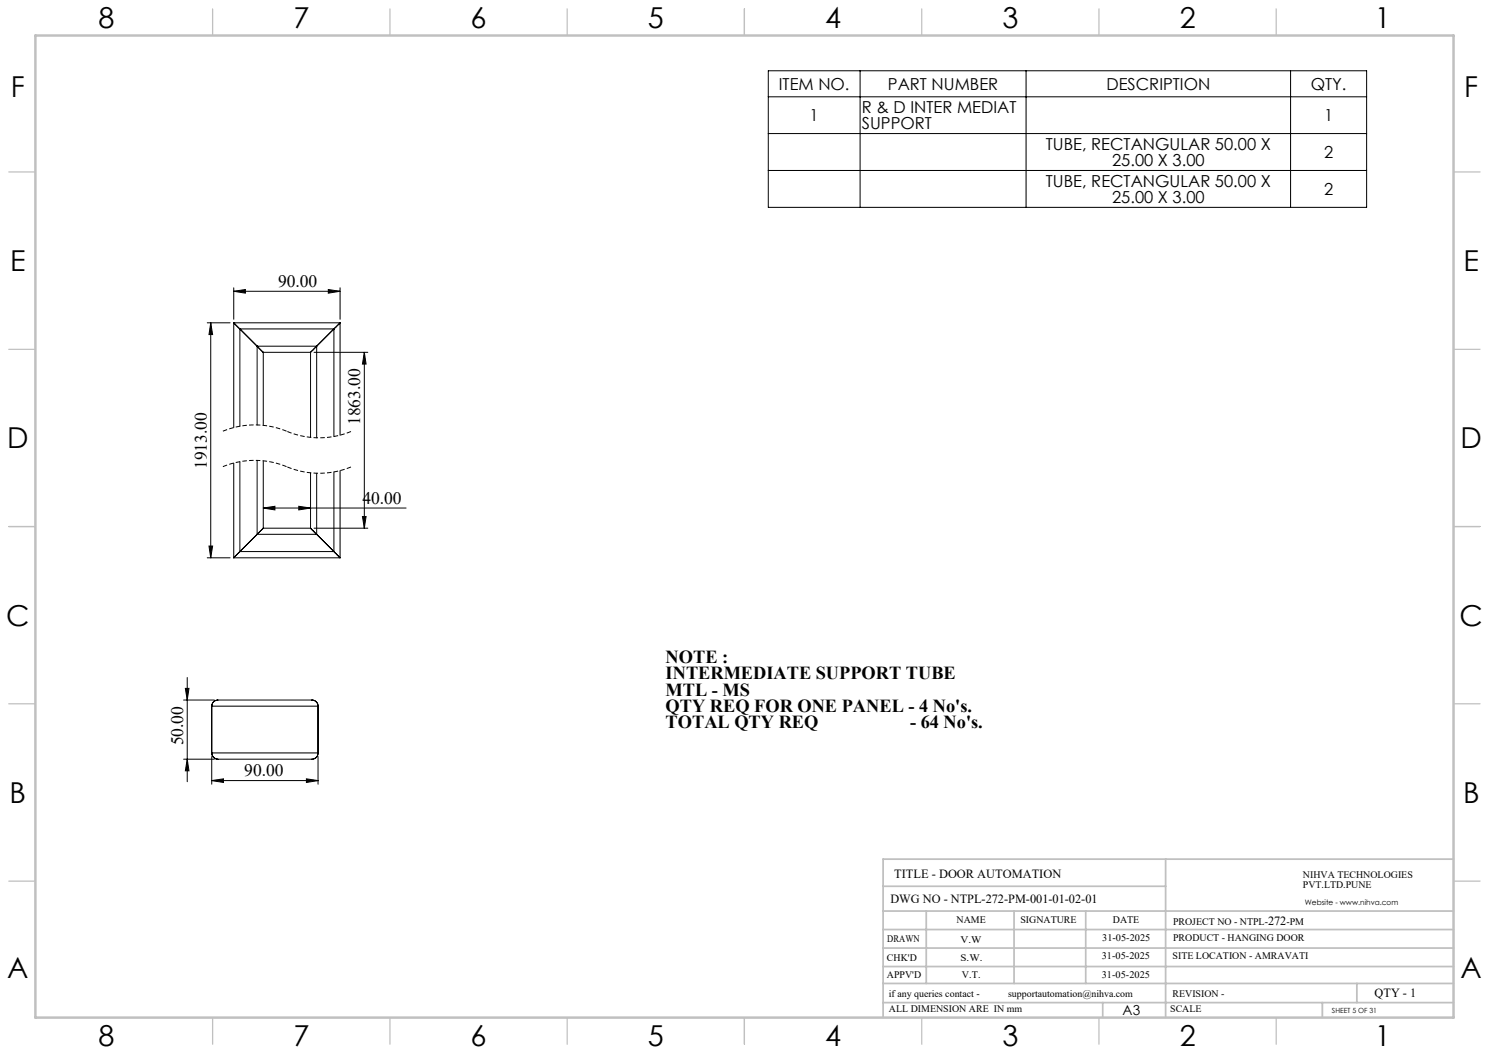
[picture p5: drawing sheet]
<svg xmlns="http://www.w3.org/2000/svg" width="420mm" height="297mm" viewBox="0 0 420 297" stroke-linecap="round" stroke-linejoin="round" font-family="sans-serif">
<defs><g id="words">
<g font-size="8.1">
<text x="27.8" y="8">8</text>
<text x="82.8" y="8">7</text>
<text x="132.8" y="8">6</text>
<text x="182.8" y="8">5</text>
<text x="232.8" y="8">4</text>
<text x="282.8" y="8">3</text>
<text x="332.8" y="8">2</text>
<text x="387.8" y="8">1</text>
<text x="3" y="27.2">F</text>
<text x="413" y="27.2">F</text>
<text x="2.8" y="76.5">E</text>
<text x="412.8" y="76.5">E</text>
<text x="2" y="126.5">D</text>
<text x="412" y="126.5">D</text>
<text x="1.7" y="176.5">C</text>
<text x="411.7" y="176.5">C</text>
<text x="2.7" y="226.5">B</text>
<text x="412.7" y="226.5">B</text>
<text x="2" y="275.7">A</text>
<text x="412" y="275.7">A</text>
<text x="27.8" y="295">8</text>
<text x="82.8" y="295">7</text>
<text x="132.8" y="295">6</text>
<text x="182.8" y="295">5</text>
<text x="232.8" y="295">4</text>
<text x="282.8" y="295">3</text>
<text x="332.8" y="295">2</text>
<text x="387.8" y="295">1</text>
</g>
<g font-size="5.2">
<text x="187.8" y="187">NOTE :</text>
<text x="187.8" y="191.6">INTERMEDIATE SUPPORT TUBE</text>
<text x="187.8" y="196.2">MTL - MS</text>
<text x="187.8" y="200.8">QTY REQ FOR ONE PANEL - 4 No's.</text>
<text x="187.8" y="205.5">TOTAL QTY REQ</text>
<text x="256.7" y="205.5">- 64 No's.</text>
</g>
<g font-size="4.9">
<text x="78.4" y="81">90.00</text>
<text x="101.6" y="119.9" transform="rotate(-90 101.6 119.9)">1863.00</text>
<text x="58.3" y="132.3" transform="rotate(-90 58.3 132.3)">1913.00</text>
<text x="102.2" y="142.1">40.00</text>
<text x="51.6" y="210.3" transform="rotate(-90 51.6 210.3)">50.00</text>
<text x="68.9" y="219">90.00</text>
</g>
<g font-size="4.7">
<text x="219.7" y="25.3">ITEM NO.</text>
<text x="250.4" y="25.3">PART NUMBER</text>
<text x="312.1" y="25.3">DESCRIPTION</text>
<text x="369.7" y="25.3">QTY.</text>
<text x="228.4" y="34.1">1</text>
<text x="243.1" y="31.9">R &amp; D INTER MEDIAT</text>
<text x="373.5" y="34.1">1</text>
<text x="243.1" y="36.4">SUPPORT</text>
<text x="295" y="42.3">TUBE, RECTANGULAR 50.00 X</text>
<text x="313.7" y="46.8">25.00 X 3.00</text>
<text x="373.5" y="44.5">2</text>
<text x="295" y="52.7">TUBE, RECTANGULAR 50.00 X</text>
<text x="313.7" y="57.2">25.00 X 3.00</text>
<text x="373.5" y="54.9">2</text>
</g>
<text font-size="3.9" x="316.7" y="286.4">A3</text>
<g font-size="3.5">
<text x="252.2" y="247.6">TITLE - DOOR AUTOMATION</text>
<text x="251.2" y="254.7">DWG NO - NTPL-272-PM-001-01-02-01</text>
<text x="357.7" y="260.9">272</text>
<text x="387.7" y="281.1">QTY - 1</text>
</g>
<g font-size="2.8">
<text x="367.5" y="247.6">NIHVA TECHNOLOGIES</text>
<text x="367.5" y="250.5">PVT.LTD.PUNE</text>
<text x="269.8" y="260.3">NAME</text>
<text x="287.8" y="260.3">SIGNATURE</text>
<text x="313.9" y="260.4">DATE</text>
<text x="330.9" y="261">PROJECT NO - NTPL-</text>
<text x="362.9" y="261">-PM</text>
<text x="250.3" y="265.6">DRAWN</text>
<text x="270.9" y="266.1">V.W</text>
<text x="310.9" y="265.5">31-05-2025</text>
<text x="330.9" y="265.5">PRODUCT - HANGING DOOR</text>
<text x="250.2" y="271.1">CHK'D</text>
<text x="250.2" y="275.8">APPV'D</text>
<text x="270.9" y="271.1">S.W.</text>
<text x="271.3" y="275.8">V.T.</text>
<text x="310.8" y="270.6">31-05-2025</text>
<text x="310.8" y="275.8">31-05-2025</text>
<text x="330.7" y="270.6">SITE LOCATION - AMRAVATI</text>
<text x="250.7" y="281.1">if any queries contact -</text>
<text x="284.3" y="281.1">supportautomation@nihva.com</text>
<text x="330.7" y="281.1">REVISION -</text>
<text x="250.7" y="285.6">ALL DIMENSION ARE IN mm</text>
<text x="330.1" y="285.6">SCALE</text>
</g>
<text font-size="2.1" x="368.1" y="255.1">Website - www.nihva.com</text>
<text font-size="2" x="375.7" y="285.6">SHEET 5 OF 31</text>
</g></defs>
<g fill="none" stroke="#000" stroke-width=".28">
<path d="M216.7 20h168.8v38.5h-168.8zM242.6 20v38.5M289.4 20v38.5M364 20v38.5M216.7 27.3h168.8M216.7 37.7h168.8M216.7 48.1h168.8M58.5 91h6.4M59.4 91l.6 3.4h-1.1zM59.4 91v66.3M65.9 82.2l3.3-.5v1zM65.9 81.2v8.9"/>
<path d="M65.9 82.2h30M65.9 91l1.8 1.8M65.9 91v29.6M65.9 91h30M67.7 92.8v27.4M67.7 92.8l4.8 4.8M67.7 92.8h26.5M72.5 97.6l1.8 1.8M72.5 97.6v22.3M72.5 97.6h16.8M74.3 99.4v20.6M74.3 99.4h13.3"/>
<path d="M87.6 99.4v24M88.6 99.4h15.2M89.3 97.6l-1.7 1.8M89.3 97.6v25.9M92.6 81.7l3.3 .5-3.3 .5zM94.2 92.8v30.3M94.2 92.8l-4.9 4.8M95.9 81.2v8.9M95.9 91l-1.7 1.8M95.9 91v31.8M102.8 99.4l.5 3.3h-1.1zM102.8 99.4v49.6"/>
<path d="M65.9 130.6v26.7M67.7 130.2v25.4M72.5 129.9v20.8M74.3 130v19M87.6 133.4v15.6M89.3 133.5v17.2M94.2 133.1v22.5M95.9 132.7v24.6M58.5 157.3h6.4M58.9 154h1.1l-.6 3.3zM65.9 157.3h30M67.7 155.6l-1.8 1.7"/>
<path d="M67.7 155.6h26.5M72.5 150.7h16.8M72.5 150.7l-4.8 4.9M74.3 143.3l3.2-.5v1zM74.3 143.3h40.2M74.3 149l-1.8 1.7M74.3 149h13.3M84.3 142.8l3.3 .5-3.3 .5zM87.6 149l1.7 1.7M88.6 149h15.2M89.3 150.7l4.9 4.9M94.2 155.6l1.7 1.7"/>
<path d="M102.2 145.7h1.1l-.5 3.3zM51.8 197.4h8.7M52.3 194.2h1l-.5 3.2zM52.8 191.1v29.4M59.7 199.2h30M59.7 199.2v13.2M88 197.4a1.75 1.75 0 0 1 1.7 1.8M88 197.4h-26.5a1.75 1.75 0 0 0-1.8 1.8M88 197.4a1.74 1.74 0 0 1 1.7 1.8M89.7 199.2v13.2M51.8 214.1h8.7M52.8 214.1l.5 3.3h-1z"/>
<path d="M59.7 212.4a1.79 1.79 0 0 0 1.8 1.7M59.7 212.4a1.75 1.75 0 0 0 1.8 1.7M59.7 212.4h30M59.7 213.4v7.8M61.5 214.1h26.5M86.4 219.7l3.3 .5-3.3 .5zM89.7 212.4a1.75 1.75 0 0 1-1.7 1.7M89.7 212.4a1.73 1.73 0 0 1-1.7 1.7M89.7 213.4v7.8M59.7 220.2l3.3-.5v1zM59.7 220.2h30"/>
</g>
<path d="M80.9 131.7a23.6 23.6 0 0 0-18.1 0M80.9 121.7a23.6 23.6 0 0 0-18.1 0M99.1 131.7a23.6 23.6 0 0 1-18.2 0M99.1 121.7a23.6 23.6 0 0 1-18.2 0" fill="none" stroke="#000" stroke-width=".28" stroke-dasharray="1.3 .6" stroke-dashoffset="-.1" stroke-linecap="butt"/>
<g fill="none" stroke="#c0c0c0" stroke-width=".35">
<path d="M60 2.5v7.5M110 2.5v7.5M160 2.5v7.5M210 2.5v7.5M260 2.5v7.5M310 2.5v7.5M360 2.5v7.5M2.5 48.5h7.5M410 48.5h7.5M2.5 98.5h7.5M410 98.5h7.5M2.5 148.5h7.5"/>
<path d="M410 148.5h7.5M2.5 198.5h7.5M410 198.5h7.5M2.5 248.5h7.5M410 248.5h7.5M60 287v7.5M110 287v7.5M160 287v7.5M210 287v7.5M260 287v7.5M310 287v7.5M360 287v7.5"/>
</g>
<g fill="none" stroke="#c0c0c0" stroke-width=".5">
<path d="M249.1 257h160.9M249.1 250h79.7M261.3 257v20.4M286 257v20.4M306.2 257v20.4M328.8 242.3v44.7M410 242.3h-160.9v44.7M249.1 272.6h160.9M249.1 267.4h160.9M249.1 262.2h160.9M249.1 277.4h160.9M382.7 277.4v5.4"/>
<path d="M249.1 282.8h160.9M311 282.8v4.2M373 282.8v4.2"/>
</g>
<path d="M10 10h400v277h-400z" fill="none" stroke="#c0c0c0" stroke-width=".7"/>
<g fill="#000">
<path d="M59.4 91l.6 3.4h-1.1zM58.9 154h1.1l-.6 3.3zM102.8 99.4l.5 3.3h-1.1zM102.2 145.7h1.1l-.5 3.3z"/>
<path d="M65.9 82.2l3.3-.5v1zM92.6 81.7l3.3 .5-3.3 .5z"/>
<path d="M74.3 143.3l3.2-.5v1zM84.3 142.8l3.3 .5-3.3 .5z"/>
<path d="M52.3 194.2h1l-.5 3.2zM52.8 214.1l.5 3.3h-1z"/>
<path d="M59.7 220.2l3.3-.5v1zM86.4 219.7l3.3 .5-3.3 .5z"/>
</g>
<use href="#words"/>
</svg>
